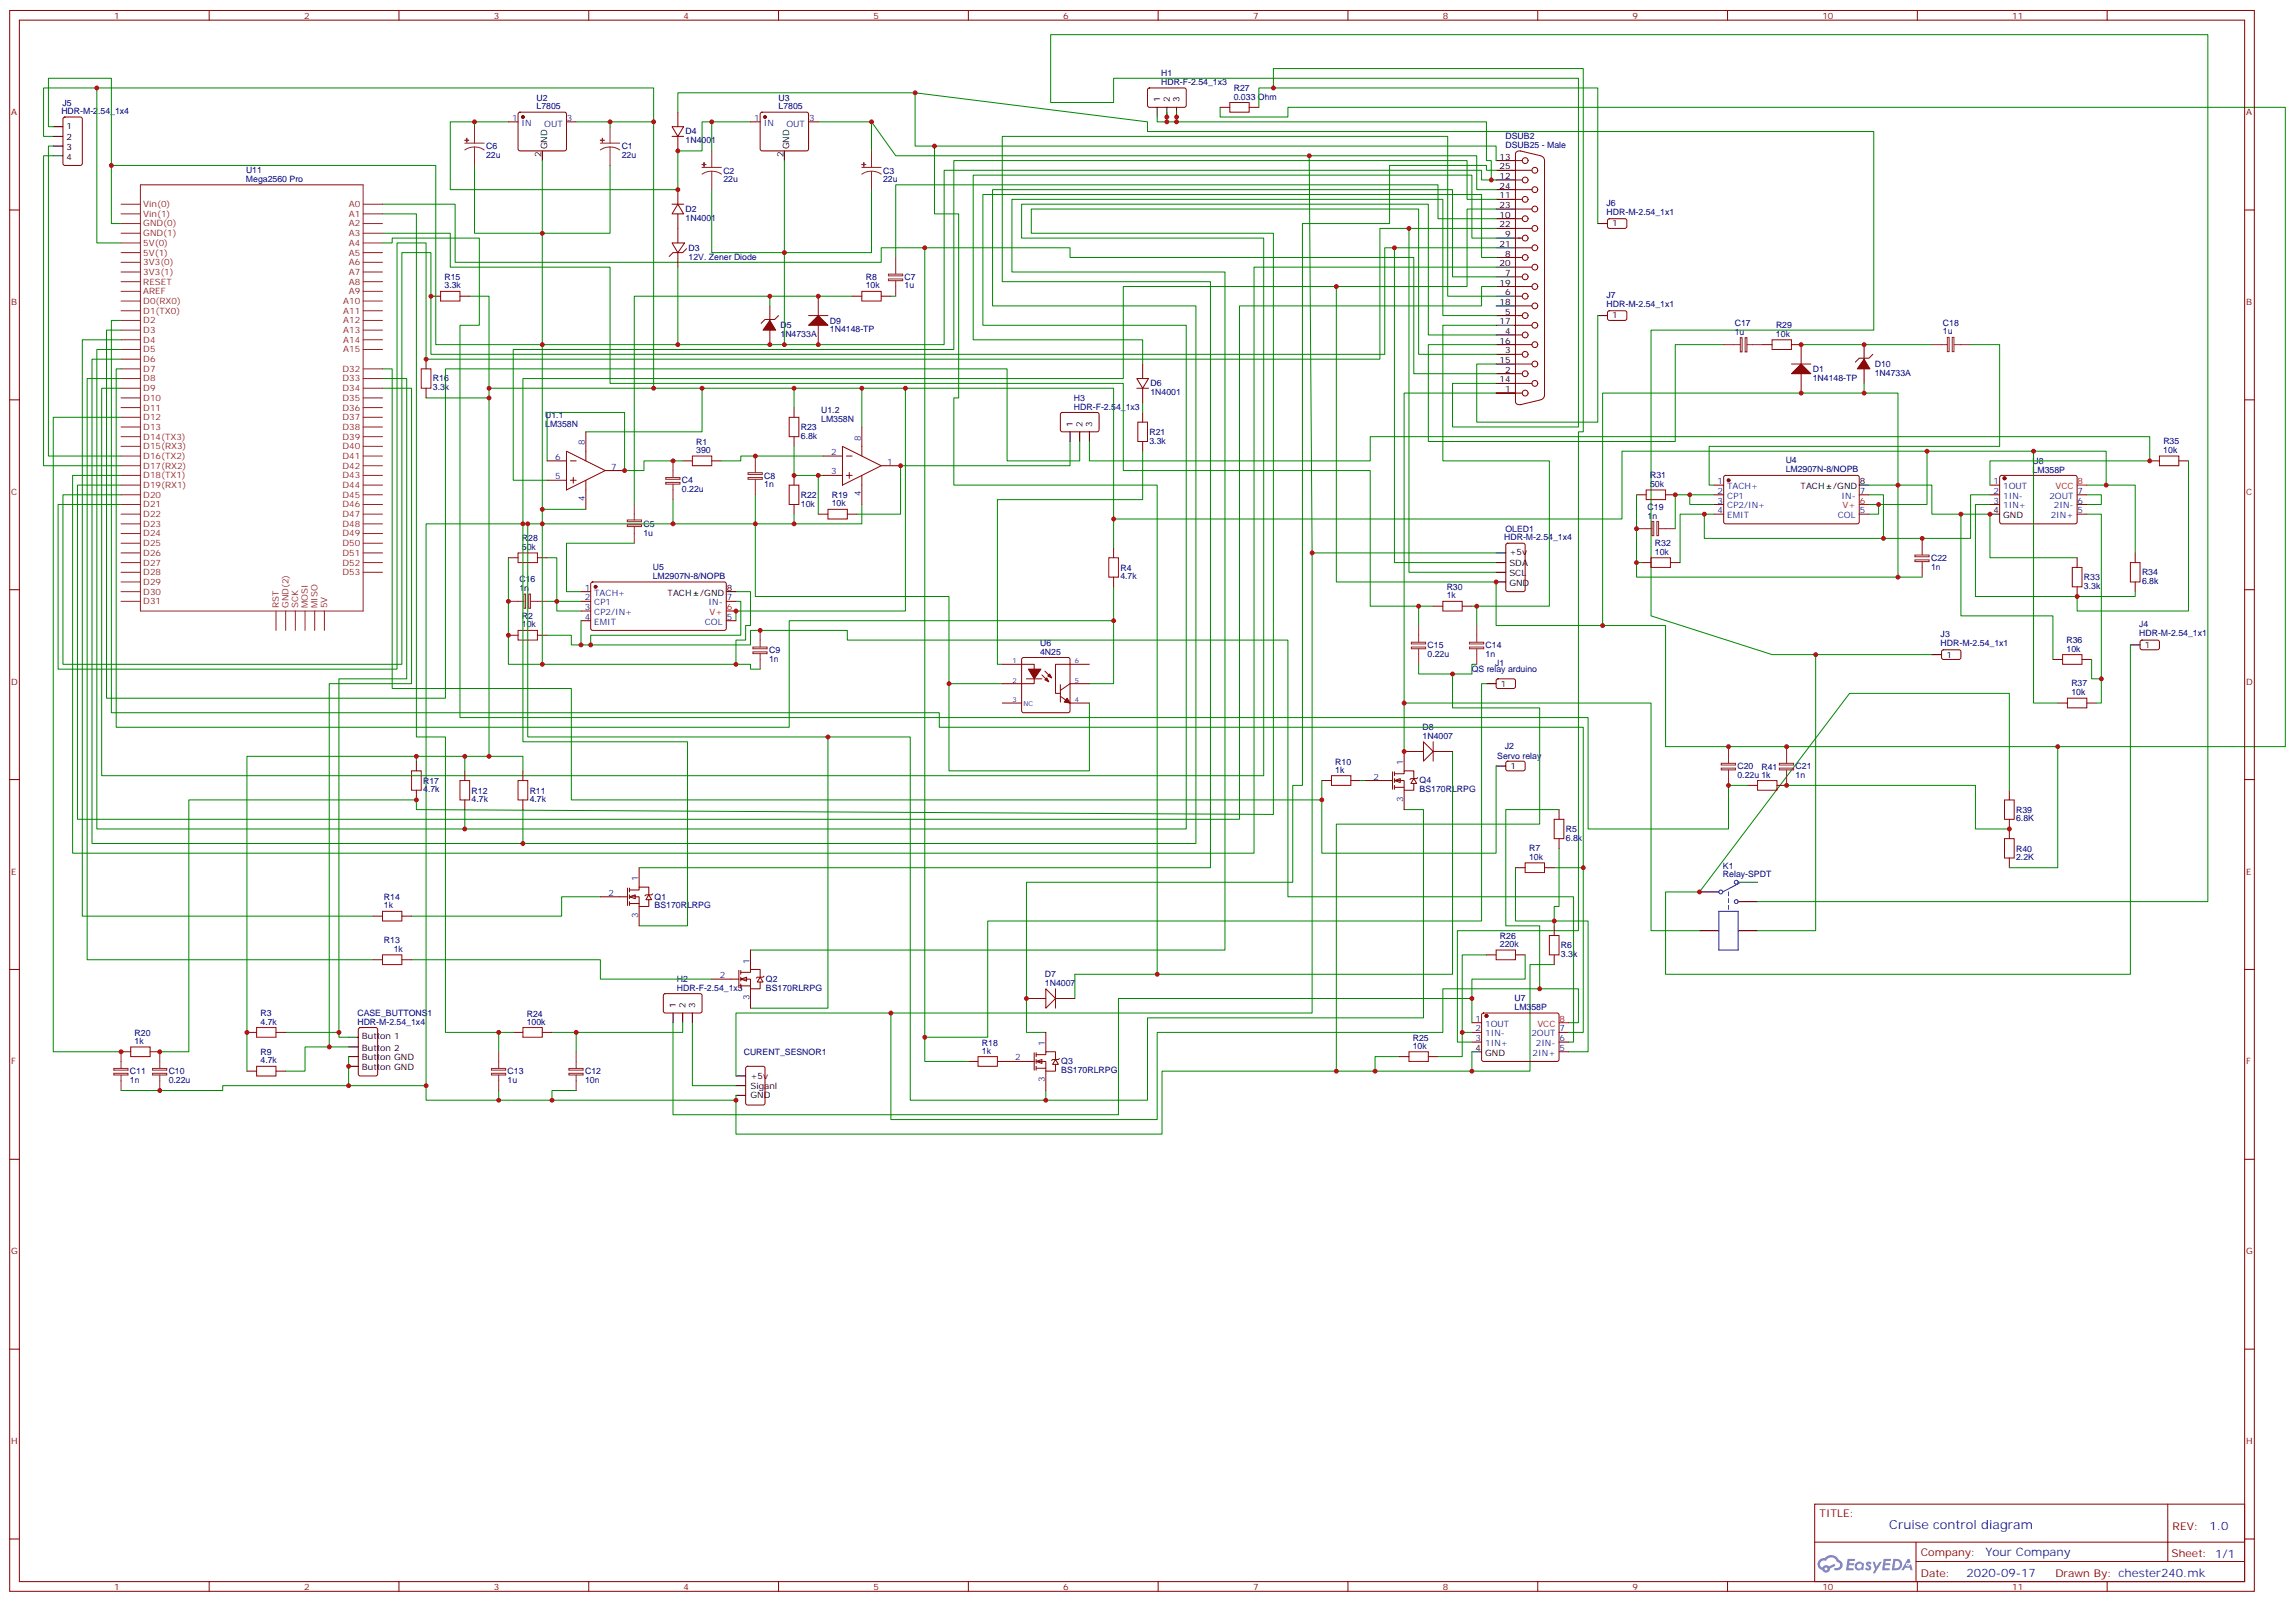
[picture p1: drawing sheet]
<svg xmlns="http://www.w3.org/2000/svg" width="836mm" height="583mm" viewBox="0 0 836 583" stroke-linecap="round" stroke-linejoin="round" font-family="sans-serif">
<defs><g id="words">
<text font-size="4.6" fill="#00f" x="688.3" y="557">Cruise control diagram</text>
<g font-size="4.2" fill="#00f">
<text x="804.9" y="557.1">1.0</text>
<text x="723.3" y="566.6">Your Company</text>
<text x="716.4" y="574.4">2020-09-17</text>
</g>
<g font-size="3.9" fill="#800">
<text x="662.9" y="552.4">TITLE:</text>
<text x="791.5" y="557.1">REV:</text>
<text x="699.8" y="566.6">Company:</text>
<text x="791.1" y="567.2">Sheet: 1/1</text>
<text x="699.8" y="574.3">Date:</text>
<text x="748.8" y="574.3">Draw</text>
<text x="759" y="574.3">n By: chester240.mk</text>
</g>
<g font-size="3.2" fill="#800">
<text x="41.6" y="6.8">1</text>
<text x="110.8" y="6.8">2</text>
<text x="179.9" y="6.8">3</text>
<text x="249.1" y="6.8">4</text>
<text x="318.2" y="6.8">5</text>
<text x="387.3" y="6.8">6</text>
<text x="456.5" y="6.8">7</text>
<text x="525.6" y="6.8">8</text>
<text x="594.8" y="6.8">9</text>
<text x="663.9" y="6.8">10</text>
<text x="733.1" y="6.8">11</text>
<text x="4.1" y="41.9">A</text>
<text x="818.3" y="41.9">A</text>
<text x="4.1" y="111.1">B</text>
<text x="818.3" y="111.1">B</text>
<text x="4.1" y="180.2">C</text>
<text x="818.3" y="180.2">C</text>
<text x="4.1" y="249.3">D</text>
<text x="818.3" y="249.3">D</text>
<text x="4.1" y="318.5">E</text>
<text x="818.3" y="318.5">E</text>
<text x="4.1" y="387.6">F</text>
<text x="818.3" y="387.6">F</text>
<text x="4.1" y="456.8">G</text>
<text x="818.3" y="456.8">G</text>
<text x="4.1" y="525.9">H</text>
<text x="818.3" y="525.9">H</text>
<text x="41.6" y="579">1</text>
<text x="110.8" y="579">2</text>
<text x="179.9" y="579">3</text>
<text x="249.1" y="579">4</text>
<text x="318.2" y="579">5</text>
<text x="387.3" y="579">6</text>
<text x="456.5" y="579">7</text>
<text x="525.6" y="579">8</text>
<text x="594.8" y="579">9</text>
<text x="663.9" y="579">10</text>
<text x="733.1" y="579">11</text>
</g>
<g font-size="3.2" fill="#000080">
<text x="423" y="27.7">H1</text>
<text x="423" y="31">HDR-F-2.54_1x3</text>
<text x="449.5" y="33">R27</text>
<text x="22.3" y="41.6">HDR-M-2.54_1x4</text>
<text x="22.8" y="38.6">J5</text>
<text x="195.4" y="39.8">L7805</text>
<text x="195.5" y="36.6">U2</text>
<text x="283.6" y="39.8">L7805</text>
<text x="283.6" y="36.6">U3</text>
<text x="449.4" y="36.3">0.033 Ohm</text>
<text x="249.8" y="52.1">1N4001</text>
<text x="249.8" y="49">D4</text>
<text x="548.5" y="53.9">DSUB25 - Male</text>
<text x="548.5" y="50.7">DSUB2</text>
<text x="177.1" y="57.5">22u</text>
<text x="177.1" y="54.4">C6</text>
<text x="226.5" y="57.5">22u</text>
<text x="226.5" y="54.4">C1</text>
<text x="89.6" y="63.1">U11</text>
<text x="263.5" y="63.2">C2</text>
<text x="321.7" y="63.2">C3</text>
<text x="89.6" y="66.3">Mega2560 Pro</text>
<text x="263.5" y="66.3">22u</text>
<text x="321.7" y="66.3">22u</text>
<text x="249.8" y="77.3">D2</text>
<text x="585.3" y="74.9">J6</text>
<text x="249.8" y="80.4">1N4001</text>
<text x="585.3" y="78.1">HDR-M-2.54_1x1</text>
<text x="250.8" y="94.5">12V. Zener Diode</text>
<text x="250.8" y="91.5">D3</text>
<text x="161.9" y="101.9">R15</text>
<text x="315.4" y="101.9">R8</text>
<text x="329.6" y="101.9">C7</text>
<text x="161.9" y="105.1">3.3k</text>
<text x="315.4" y="105.1">10k</text>
<text x="329.6" y="105.1">1u</text>
<text x="585.3" y="111.7">HDR-M-2.54_1x1</text>
<text x="585.3" y="108.4">J7</text>
<text x="284.3" y="119.6">D5</text>
<text x="302.3" y="117.8">D9</text>
<text x="632" y="118.7">C17</text>
<text x="647" y="119.5">R29</text>
<text x="707.8" y="118.6">C18</text>
<text x="284.3" y="122.8">1N4733A</text>
<text x="302.3" y="121.1">1N4148-TP</text>
<text x="632" y="121.9">1u</text>
<text x="647" y="122.7">10k</text>
<text x="707.8" y="121.8">1u</text>
<text x="660.4" y="135.5">D1</text>
<text x="683" y="136.9">1N4733A</text>
<text x="683" y="133.7">D10</text>
<text x="157.7" y="142.1">3.3k</text>
<text x="157.7" y="138.9">R16</text>
<text x="419.1" y="143.9">1N4001</text>
<text x="419.1" y="140.7">D6</text>
<text x="660.4" y="138.7">1N4148-TP</text>
<text x="391.2" y="149.2">HDR-F-2.54_1x3</text>
<text x="391.2" y="145.9">H3</text>
<text x="198.6" y="155.5">LM358N</text>
<text x="198.6" y="152.3">U1.1</text>
<text x="299.2" y="153.7">LM358N</text>
<text x="299.2" y="150.6">U1.2</text>
<text x="291.7" y="159.9">6.8k</text>
<text x="291.7" y="156.6">R23</text>
<text x="418.7" y="161.6">3.3k</text>
<text x="418.7" y="158.4">R21</text>
<text x="788.1" y="161.8">R35</text>
<text x="253.6" y="165">390</text>
<text x="253.6" y="162.1">R1</text>
<text x="788.1" y="165">10k</text>
<text x="650.5" y="172">LM2907N-8/NOPB</text>
<text x="650.5" y="168.8">U4</text>
<text x="740.5" y="172.1">LM358P</text>
<text x="740.5" y="168.9">U8</text>
<text x="248.4" y="179.3">0.22u</text>
<text x="248.4" y="176">C4</text>
<text x="278.4" y="177.5">1n</text>
<text x="278.4" y="174.3">C8</text>
<text x="601.1" y="177.4">50k</text>
<text x="601.1" y="174.2">R31</text>
<text x="291.7" y="184.6">10k</text>
<text x="291.7" y="181.3">R22</text>
<text x="303" y="184.4">10k</text>
<text x="303" y="181.5">R19</text>
<text x="600.2" y="185.6">C19</text>
<text x="234.4" y="191.9">C5</text>
<text x="600.2" y="188.8">1n</text>
<text x="190.2" y="197.1">R28</text>
<text x="234.4" y="195.1">1u</text>
<text x="548" y="196.8">HDR-M-2.54_1x4</text>
<text x="548.5" y="193.8">OLED1</text>
<text x="190.2" y="200.3">50k</text>
<text x="602.9" y="202.1">10k</text>
<text x="602.9" y="198.9">R32</text>
<text x="237.8" y="207.6">U5</text>
<text x="408.2" y="207.9">R4</text>
<text x="703.5" y="207.5">1n</text>
<text x="703.5" y="204.3">C22</text>
<text x="780.3" y="209.6">R34</text>
<text x="189.2" y="215.3">1n</text>
<text x="189.2" y="212.1">C16</text>
<text x="237.8" y="210.8">LM2907N-8/NOPB</text>
<text x="408.2" y="210.9">4.7k</text>
<text x="527" y="215">R30</text>
<text x="759.2" y="214.5">3.3k</text>
<text x="759.2" y="211.3">R33</text>
<text x="780.3" y="212.8">6.8k</text>
<text x="527" y="217.9">1k</text>
<text x="190.2" y="225.4">R2</text>
<text x="190.2" y="228.5">10k</text>
<text x="707" y="231.9">J3</text>
<text x="779.3" y="231.6">HDR-M-2.54_1x1</text>
<text x="779.3" y="228.4">J4</text>
<text x="280.2" y="237.8">C9</text>
<text x="378.9" y="238.4">4N25</text>
<text x="378.9" y="235.3">U6</text>
<text x="520.1" y="239.2">0.22u</text>
<text x="520.1" y="236">C15</text>
<text x="541.2" y="239.2">1n</text>
<text x="541.2" y="236">C14</text>
<text x="707" y="235.1">HDR-M-2.54_1x1</text>
<text x="752.8" y="237.3">10k</text>
<text x="752.8" y="234.1">R36</text>
<text x="280.2" y="241">1n</text>
<text x="536.2" y="244.8">QS relay arduino</text>
<text x="544.7" y="242.6">J1</text>
<text x="754.6" y="250">R37</text>
<text x="754.6" y="253.2">10k</text>
<text x="518.2" y="269.1">1N4007</text>
<text x="518.2" y="265.9">D8</text>
<text x="548.2" y="272.6">J2</text>
<text x="486.5" y="281.4">1k</text>
<text x="486.5" y="278.5">R10</text>
<text x="545.5" y="276.6">Servo relay</text>
<text x="633" y="280.1">C20</text>
<text x="641.7" y="280.3">R41</text>
<text x="654.1" y="280.1">C21</text>
<text x="154.2" y="285.5">R17</text>
<text x="517.2" y="285.3">Q4</text>
<text x="633" y="283.3">0.22u 1k</text>
<text x="654.1" y="283.3">1n</text>
<text x="154.2" y="288.6">4.7k</text>
<text x="171.8" y="292.1">4.7k</text>
<text x="171.8" y="289">R12</text>
<text x="193" y="292.1">4.7k</text>
<text x="193" y="289">R11</text>
<text x="517.2" y="288.5">BS170RLRPG</text>
<text x="734.5" y="299.1">6.8K</text>
<text x="734.5" y="296.1">R39</text>
<text x="570.4" y="303">R5</text>
<text x="557.1" y="310">R7</text>
<text x="570.4" y="306.3">6.8k</text>
<text x="734.5" y="310.2">R40</text>
<text x="557" y="313.2">10k</text>
<text x="627.7" y="316.4">K1</text>
<text x="734.5" y="313.2">2.2K</text>
<text x="627.7" y="319.5">Relay-SPDT</text>
<text x="139.9" y="327.7">R14</text>
<text x="238.5" y="327.7">Q1</text>
<text x="139.9" y="330.8">1k</text>
<text x="238.5" y="330.8">BS170RLRPG</text>
<text x="139.9" y="343.5">R13</text>
<text x="143.5" y="346.7">1k</text>
<text x="546.4" y="344.9">220k</text>
<text x="546.4" y="342">R26</text>
<text x="568.7" y="345.4">R6</text>
<text x="568.7" y="348.6">3.3k</text>
<text x="246.6" y="357.7">H2</text>
<text x="279" y="357.6">Q2</text>
<text x="380.7" y="359.1">1N4007</text>
<text x="380.7" y="355.8">D7</text>
<text x="246.6" y="360.8">HDR-F-2.54_1x3</text>
<text x="279" y="360.8">BS170RLRPG</text>
<text x="551.8" y="364.7">U7</text>
<text x="94.9" y="370">R3</text>
<text x="130.2" y="370">CASE_BUTTONS1</text>
<text x="191.9" y="370.2">R24</text>
<text x="551.8" y="367.9">LM358P</text>
<text x="49" y="377.3">R20</text>
<text x="94.9" y="373.2">4.7k</text>
<text x="130.2" y="373.2">HDR-M-2.54_1x4</text>
<text x="191.9" y="373.2">100k</text>
<text x="49" y="380.2">1k</text>
<text x="357.7" y="383.8">1k</text>
<text x="357.7" y="380.8">R18</text>
<text x="514.7" y="382">10k</text>
<text x="514.7" y="379">R25</text>
<text x="94.9" y="387.3">4.7k</text>
<text x="94.9" y="384.1">R9</text>
<text x="270.9" y="384.1">CURENT_SESNOR1</text>
<text x="386.6" y="387.6">Q3</text>
<text x="47.3" y="394.5">1n</text>
<text x="47.3" y="391.2">C11</text>
<text x="61.5" y="394.5">0.22u</text>
<text x="61.5" y="391.2">C10</text>
<text x="184.9" y="394.5">1u</text>
<text x="184.9" y="391.2">C13</text>
<text x="213.1" y="394.5">10n</text>
<text x="213.2" y="391.2">C12</text>
<text x="386.6" y="390.8">BS170RLRPG</text>
</g>
<g font-size="3.2">
<text x="422.6" y="37.3" transform="rotate(-90 422.6 37.3)">1</text>
<text x="426.2" y="37.3" transform="rotate(-90 426.2 37.3)">2</text>
<text x="429.7" y="37.3" transform="rotate(-90 429.7 37.3)">3</text>
<text x="24.2" y="46.8">1</text>
<text x="24.2" y="51.1">2</text>
<text x="24.2" y="54.6">3</text>
<text x="24.2" y="58.1">4</text>
<text x="197.2" y="57.2" transform="rotate(-90 197.2 57.2)">2</text>
<text x="199.3" y="54.4" transform="rotate(-90 199.3 54.4)">GND</text>
<text x="285.4" y="57.2" transform="rotate(-90 285.4 57.2)">2</text>
<text x="287.5" y="54.4" transform="rotate(-90 287.5 54.4)">GND</text>
<text x="546.3" y="58.1">13</text>
<text x="546.3" y="65.2">12</text>
<text x="546.3" y="61.7">25</text>
<text x="546.3" y="68.7">24</text>
<text x="546.3" y="72.2">11</text>
<text x="546.3" y="75.8">23</text>
<text x="546.3" y="79.3">10</text>
<text x="546.3" y="82.8">22</text>
<text x="587.4" y="82.5">1</text>
<text x="546.3" y="89.9">21</text>
<text x="548.3" y="86.4">9</text>
<text x="548.3" y="93.4">8</text>
<text x="546.3" y="96.9">20</text>
<text x="548.3" y="100.5">7</text>
<text x="546.3" y="104">19</text>
<text x="548.3" y="107.5">6</text>
<text x="546.3" y="111.1">18</text>
<text x="546.3" y="118.1">17</text>
<text x="548.3" y="114.6">5</text>
<text x="587.4" y="116">1</text>
<text x="546.3" y="125.2">16</text>
<text x="548.3" y="121.6">4</text>
<text x="548.3" y="128.7">3</text>
<text x="546.3" y="132.2">15</text>
<text x="548.3" y="135.7">2</text>
<text x="546.3" y="139.3">14</text>
<text x="548.3" y="142.8">1</text>
<text x="390.9" y="155.5" transform="rotate(-90 390.9 155.5)">1</text>
<text x="394.4" y="155.5" transform="rotate(-90 394.4 155.5)">2</text>
<text x="397.9" y="155.5" transform="rotate(-90 397.9 155.5)">3</text>
<text x="656" y="178.1">TACH</text>
<text x="667.9" y="178.1">/GND</text>
<text x="677.5" y="176.3">8</text>
<text x="726.3" y="186.9">4</text>
<text x="729.8" y="188.7">GND</text>
<text x="549.9" y="202.1">+5v</text>
<text x="549.9" y="206.3">SDA</text>
<text x="549.9" y="209.8">SCL</text>
<text x="264.8" y="215.1">8</text>
<text x="549.9" y="213.4">GND</text>
<text x="243.2" y="216.9">TACH</text>
<text x="255.1" y="216.9">/GND</text>
<text x="709.1" y="239.5">1</text>
<text x="781.4" y="235.9">1</text>
<text x="546.8" y="250">1</text>
<text x="550.3" y="280">1</text>
<text x="246.2" y="367.2" transform="rotate(-90 246.2 367.2)">1</text>
<text x="249.8" y="367.2" transform="rotate(-90 249.8 367.2)">2</text>
<text x="253.3" y="367.2" transform="rotate(-90 253.3 367.2)">3</text>
<text x="131.8" y="378.5">Button 1</text>
<text x="131.8" y="382.7">Button 2</text>
<text x="537.6" y="382.7">4</text>
<text x="131.8" y="386.2">Button GND</text>
<text x="131.8" y="389.7">Button GND</text>
<text x="541.1" y="384.5">GND</text>
<text x="273.4" y="392.9">+5v</text>
<text x="273.4" y="400">GND</text>
<text x="273.4" y="396.5">Siganl</text>
</g>
<g font-size="3.2" fill="#00f">
<text x="186.5" y="44">1</text>
<text x="190" y="45.8">IN</text>
<text x="198.3" y="46.1">OUT</text>
<text x="206.6" y="44">3</text>
<text x="274.7" y="44">1</text>
<text x="278.2" y="45.8">IN</text>
<text x="286.5" y="46.1">OUT</text>
<text x="294.7" y="44">3</text>
<text x="313.6" y="160.4" transform="rotate(-90 313.6 160.4)">8</text>
<text x="202.2" y="167.5">6</text>
<text x="213.1" y="162.2" transform="rotate(-90 213.1 162.2)">8</text>
<text x="302.8" y="165.7">2</text>
<text x="222.6" y="171">7</text>
<text x="302.8" y="172.8">3</text>
<text x="323.1" y="169.3">1</text>
<text x="202.2" y="174.6">5</text>
<text x="625.8" y="176.3">1</text>
<text x="625.8" y="179.8">2</text>
<text x="629.2" y="178.1">TACH+</text>
<text x="677.5" y="179.8">7</text>
<text x="726.3" y="176.3">1</text>
<text x="726.3" y="179.8">2</text>
<text x="729.8" y="178.1">1OUT</text>
<text x="756.9" y="179.8">7</text>
<text x="213.1" y="182.6" transform="rotate(-90 213.1 182.6)">4</text>
<text x="313.6" y="180.8" transform="rotate(-90 313.6 180.8)">4</text>
<text x="625.8" y="183.4">3</text>
<text x="629.2" y="181.6">CP1</text>
<text x="629.2" y="185.1">CP2/IN+</text>
<text x="670.9" y="181.6">IN-</text>
<text x="726.3" y="183.4">3</text>
<text x="729.8" y="181.6">1IN-</text>
<text x="729.8" y="185.1">1IN+</text>
<text x="746.6" y="181.6">2OUT</text>
<text x="748.2" y="185.1">2IN-</text>
<text x="756.9" y="183.4">6</text>
<text x="625.8" y="186.9">4</text>
<text x="629.2" y="188.7">EMIT</text>
<text x="669.5" y="188.7">COL</text>
<text x="677.5" y="186.9">5</text>
<text x="747.1" y="188.7">2IN+</text>
<text x="756.9" y="186.9">5</text>
<text x="213" y="215.1">1</text>
<text x="213" y="218.7">2</text>
<text x="216.5" y="216.9">TACH+</text>
<text x="216.5" y="220.4">CP1</text>
<text x="258.1" y="220.4">IN-</text>
<text x="264.8" y="218.7">7</text>
<text x="213" y="222.2">3</text>
<text x="213" y="225.7">4</text>
<text x="216.5" y="223.9">CP2/IN+</text>
<text x="216.5" y="227.5">EMIT</text>
<text x="256.8" y="227.5">COL</text>
<text x="264.8" y="225.7">5</text>
<text x="511.2" y="278.6" transform="rotate(-90 511.2 278.6)">1</text>
<text x="500.3" y="283.9">2</text>
<text x="511.2" y="291.9" transform="rotate(-90 511.2 291.9)">3</text>
<text x="232.5" y="321" transform="rotate(-90 232.5 321)">1</text>
<text x="221.6" y="326.2">2</text>
<text x="232.5" y="334.3" transform="rotate(-90 232.5 334.3)">3</text>
<text x="273" y="350.9" transform="rotate(-90 273 350.9)">1</text>
<text x="262.2" y="356.2">2</text>
<text x="273" y="364.2" transform="rotate(-90 273 364.2)">3</text>
<text x="537.6" y="372.1">1</text>
<text x="537.6" y="375.6">2</text>
<text x="541.1" y="373.9">1OUT</text>
<text x="541.1" y="377.4">1IN-</text>
<text x="557.9" y="377.4">2OUT</text>
<text x="568.1" y="375.6">7</text>
<text x="380.6" y="380.9" transform="rotate(-90 380.6 380.9)">1</text>
<text x="537.6" y="379.2">3</text>
<text x="541.1" y="380.9">1IN+</text>
<text x="559.5" y="380.9">2IN-</text>
<text x="568.1" y="382.7">5</text>
<text x="568.1" y="379.2">6</text>
<text x="369.8" y="386.2">2</text>
<text x="558.3" y="384.5">2IN+</text>
<text x="380.6" y="394.2" transform="rotate(-90 380.6 394.2)">3</text>
</g>
<g font-size="3.2" fill="#8d2323">
<text x="52.2" y="75.4">Vin(0)</text>
<text x="127" y="75.4">A0</text>
<text x="52.2" y="82.5">GND(0)</text>
<text x="52.2" y="79">Vin(1)</text>
<text x="127" y="79">A1</text>
<text x="127" y="82.5">A2</text>
<text x="52.2" y="86">GND(1)</text>
<text x="52.2" y="89.5">5V(0)</text>
<text x="127" y="89.5">A4</text>
<text x="127" y="86">A3</text>
<text x="52.2" y="93.1">5V(1)</text>
<text x="127" y="93.1">A5</text>
<text x="52.2" y="96.6">3V3(0)</text>
<text x="52.2" y="100.1">3V3(1)</text>
<text x="127" y="100.1">A7</text>
<text x="127" y="96.6">A6</text>
<text x="52.2" y="103.6">RESET</text>
<text x="52.2" y="107.2">AREF</text>
<text x="127" y="103.6">A8</text>
<text x="127" y="107.2">A9</text>
<text x="52.2" y="110.7">D0(RX0)</text>
<text x="125" y="110.7">A10</text>
<text x="52.2" y="114.2">D1(TX0)</text>
<text x="52.2" y="117.8">D2</text>
<text x="125" y="114.2">A11</text>
<text x="125" y="117.8">A12</text>
<text x="52.2" y="124.8">D4</text>
<text x="52.2" y="121.3">D3</text>
<text x="125" y="124.8">A14</text>
<text x="125" y="121.3">A13</text>
<text x="52.2" y="131.9">D6</text>
<text x="52.2" y="128.3">D5</text>
<text x="125" y="128.3">A15</text>
<text x="52.2" y="135.4">D7</text>
<text x="124.8" y="135.4">D32</text>
<text x="52.2" y="142.5">D9</text>
<text x="52.2" y="138.9">D8</text>
<text x="124.8" y="142.5">D34</text>
<text x="124.8" y="138.9">D33</text>
<text x="52.2" y="146">D10</text>
<text x="52.2" y="149.5">D11</text>
<text x="124.8" y="149.5">D36</text>
<text x="124.8" y="146">D35</text>
<text x="52.2" y="153">D12</text>
<text x="124.8" y="153">D37</text>
<text x="52.2" y="156.6">D13</text>
<text x="52.2" y="160.1">D14(TX3)</text>
<text x="124.8" y="160.1">D39</text>
<text x="124.8" y="156.6">D38</text>
<text x="52.2" y="167.1">D16(TX2)</text>
<text x="52.2" y="163.6">D15(RX3)</text>
<text x="124.8" y="163.6">D40</text>
<text x="124.8" y="167.1">D41</text>
<text x="52.2" y="170.7">D17(RX2)</text>
<text x="124.8" y="170.7">D42</text>
<text x="52.2" y="174.2">D18(TX1)</text>
<text x="52.2" y="177.7">D19(RX1)</text>
<text x="124.8" y="174.2">D43</text>
<text x="124.8" y="177.7">D44</text>
<text x="52.2" y="184.8">D21</text>
<text x="52.2" y="181.3">D20</text>
<text x="124.8" y="184.8">D46</text>
<text x="124.8" y="181.3">D45</text>
<text x="52.2" y="188.3">D22</text>
<text x="52.2" y="191.8">D23</text>
<text x="124.8" y="191.8">D48</text>
<text x="124.8" y="188.3">D47</text>
<text x="52.2" y="195.4">D24</text>
<text x="124.8" y="195.4">D49</text>
<text x="52.2" y="202.4">D26</text>
<text x="52.2" y="198.9">D25</text>
<text x="124.8" y="202.4">D51</text>
<text x="124.8" y="198.9">D50</text>
<text x="52.2" y="206">D27</text>
<text x="52.2" y="209.5">D28</text>
<text x="124.8" y="206">D52</text>
<text x="124.8" y="209.5">D53</text>
<text x="52.2" y="213">D29</text>
<text x="52.2" y="216.5">D30</text>
<text x="52.2" y="220.1">D31</text>
<text x="101.6" y="221.5" transform="rotate(-90 101.6 221.5)">RST</text>
<text x="105.1" y="221.5" transform="rotate(-90 105.1 221.5)">GND(2)</text>
<text x="108.7" y="221.5" transform="rotate(-90 108.7 221.5)">SCK</text>
<text x="112.2" y="221.5" transform="rotate(-90 112.2 221.5)">MOSI</text>
<text x="115.7" y="221.5" transform="rotate(-90 115.7 221.5)">MISO</text>
<text x="119.2" y="221.5" transform="rotate(-90 119.2 221.5)">5V</text>
</g>
<g font-size="3.2" fill="#f00">
<text x="748.8" y="178.1">VCC</text>
<text x="756.9" y="176.3">8</text>
<text x="671.3" y="185.1">V+</text>
<text x="677.5" y="183.4">6</text>
<text x="258.5" y="223.9">V+</text>
<text x="264.8" y="222.2">6</text>
<text x="560.1" y="373.9">VCC</text>
<text x="568.1" y="372.1">8</text>
</g>
<g font-size="2.5" fill="#00f">
<text x="368.9" y="241.6">1</text>
<text x="391.6" y="241.6">6</text>
<text x="368.9" y="248.6">2</text>
<text x="391.6" y="248.6">5</text>
<text x="368.9" y="255.7">3</text>
<text x="372.9" y="257.1">NC</text>
<text x="391.6" y="255.7">4</text>
</g>
</g></defs>
<g fill="none" stroke="#008700" stroke-width=".36">
<path d="M35.3 32h-19.4v17.7h3.5M333.4 33.8l84.6 10.6v3.5h264.6v72.3h-81.1v104.1l44.1 14.1h15.9v100.5h-21.2M444.5 39.1v3.5h24.7v-3.5h363.4v232.8h-225.8v-44.1h-61.8v-15.9h-58.2v-107.5M458.6 39.1v-7.1h123.5v49.4M463.9 32v-7h112.9v132.3h-1.8v181.6h-44.1v40.6h5.3M19.4 46.1h-1.8v-17.6h23v31.8M19.4 53.2h-1.8v112.9h26.5M19.4 56.7h-3.5v112.9h28.2M421.6 42.6v1.8h3.5M425.1 40.9v3.5h116.4v14.1h1.8v7M428.6 40.9v3.5M139.3 77.9h12.4v190.5h10.6v107.6h24.7"/>
<path d="M545 62h-3.5v-1.7h-35.3v21.1h-31.7v204.6h-3.5v35.3h-97.1v54.7h7.1M139.3 84.9h24.7v12.4h58.2v42.3h187v31.8h90v49.4h17.6M508 90.2v114.7h37M513.3 83.2v125.2h31.7M280.5 107.9v3.5M545 118.5h-19.4v49.4h38.8v52.9h-26.4M139.3 137.9h8.9v109.3h-24.7v130.6h3.5M139.3 134.3h3.6v116.5h65.2v40.5h273.4v-7M545 139.6h-15.8v15.9h45.8v-127h-169.3v8.8h-22.9v-24.7h421.5v315.8h-164M44.1 152h-24.7v231h24.7M139.3 141.4h10.6v107.6h-30v132.3h7.1M329.8 141.4v81.1h-61.7v3.6"/>
<path d="M545 143.2h-33.5v130.5M190.5 190.8h-35.3v204.6h-28.2v-10.6M231.1 197.8h-24.7v17.7h5.3M185.2 203.1v38.8h12.4M199.3 219h3.5v3.5h8.9M199.3 203.1h3.5v15.9h8.9M268.1 219h1.8v12.4h-54.7v3.5M268.1 215.5h5.3v12.3h-1.8v5.3h-3.5v8.8M545 201.4h-67v167.5h-209.9v23M199.3 231.4h8.8v3.5h3.6M211.7 226.1v8.8h61.7v-5.3h35.3v3.5h160.5v93.5h104.1v52.9h-1.8M463.9 226.1v70.5l-312.2-1.7v-3.6h-82.9v91.7h-10.6"/>
<path d="M522.1 220.8h-5.3v7M536.2 220.8h1.8v7M776.1 234.9v119.9h-169.3v-30h12.3M516.8 241.9v3.6h19.4v-3.6h1.8M529.2 245.5v12.3h31.7v42.3h-74.1v90M541.5 249h-1.7v86.4h-180v42.4h-22.9M151.7 275.4h-61.7v114.7M529.2 273.7v81.1h-107.6M545 279v31.7h-63.5v-19.4M495.7 284.3h1.7M511.5 294.9h7.1v75.8h-100.6v30h-37M568 294.9h-19.4v42.3h12.3v22.9"/>
<path d="M552.1 316v19.4h26.5v47.6h-7.1M566.2 316h10.6M568 309v21.1h-1.8v7.1M541.5 347.8h-8.8v28.2M555.6 347.8v8.8h-19.4v15.9M566.2 351.3h-8.8v38.8h-21.2M104.1 376h19.4M181.7 376v7M209.9 376v7M248.7 372.5v3.5h-47.6M252.2 372.5v22.9h15.9M324.6 368.9v38.8h97v-31.7h104v-15.9h49.4v12.4h-3.5"/>
<path d="M536.2 363.6h-128.7v42.4h-162.3v-33.5M536.2 376h-3.5v8.8h-8.8M119.9 381.3h-8.8v8.8h-7M127 395.4h-45.9v1.8h-37M155.2 395.4v5.3h112.9v-1.8M181.7 397.2v3.5M209.9 397.2h-8.8v3.5M509.8 384.8h-8.9v5.3M536.2 383v7.1h-112.9v22.9h-155.2v-12.3"/>
</g>
<g fill="none" stroke="#870000" stroke-width=".36">
<path d="M418.3 32.2l.4-.2 13 .1 .5 .6-.1 6-.7 .4-12.9-.1-.5-.6v-5.7zM444.5 39.1h3.5M455.1 39.1h3.5M23.2 42.8l.4-.2h5.7l.6 .4 .1 16.5-.5 .7-5.9 .1-.6-.5-.1-16.5zM552.1 58.5h2.5M552.1 56v90.3M553.9 55l7.4 1.7M554 55a1.31 1.31 0 0 0-1.9 1.1M561.4 56.8l1 .8 .3 .9v85.4l-.3 .8-1 .9M552.1 65.5h2.5M552.1 72.6h2.5M552.1 62h6"/>
<path d="M552.1 79.7h2.5M552.1 69.1h6M552.1 76.1h6M552.1 86.7h2.5M552.1 83.2h6M552.1 93.8h2.5M552.1 90.2h6M552.1 97.3h6M280.5 111.4v5.3M283.6 114.9l-1.4 1.4h-3.5l-1.4 1.5M294.6 114.9h7M298.1 107.9v7"/>
<path d="M298.1 118.5v7M552.1 100.8h2.5M552.1 107.9h2.5M552.1 104.4h6M552.1 114.9h2.5M552.1 111.4h6M552.1 118.5h6M280.5 120.2v5.3M552.1 122h2.5M552.1 129h2.5M552.1 125.5h6M552.1 136.1h2.5"/>
<path d="M552.1 132.6h6M552.1 139.6h6M289.3 148.4v3.6M289.3 159v3.6M416.3 150.2v3.5M545 143.2h9.6M552.1 146.2a1.41 1.41 0 0 0 1.9 1.1M561.3 145.6l-7.4 1.8M248.7 167.9h3.5M259.3 167.9h3.5M289.3 173.1v3.6M416.3 160.8v3.5"/>
<path d="M289.3 183.7v3.6M298.1 187.3h3.5M308.7 187.3h3.5M548.8 198l.5-.2h5.6l.7 .5v16.5l-.4 .6-5.9 .1-.7-.5v-16.5zM185.2 203.1h3.5M195.8 203.1h3.5M211.7 215.5h3.5M211.7 219h3.5M215.4 212.2l.5-.3 48.3 .1 .4 .7-.1 16.5-.6 .4-48.3-.1-.4-.6v-16.2zM264.6 219h3.5M185.2 231.4h3.5M195.8 231.4h3.5"/>
<path d="M211.7 222.5h3.5M211.7 226.1h3.5M264.6 226.1h3.5M522.1 220.8h3.5M532.7 220.8h3.5M545.3 247.4l.4-.2 6 .1 .4 .6-.1 2.4-.6 .5-5.9-.1-.5-.7v-2.1zM548.8 277.4l.5-.2 5.9 .1 .4 .6v2.4l-.7 .4h-5.9l-.4-.7v-2.1zM481.5 284.3h3.6M492.1 284.3h3.6M541.5 347.8h3.5M552.1 347.8h3.5M90 376h3.5"/>
<path d="M100.5 376h3.6M130.8 374.4l.4-.2h5.7l.6 .5 .1 16.5-.5 .6-5.9 .1-.6-.5-.1-16.5zM187 376h3.5M197.6 376h3.5M241.9 362.1l.5-.2h12.9l.5 .7-.1 5.9-.6 .4h-13l-.4-.7v-5.6zM536.2 372.5h3.6M536.2 376h3.6M536.2 379.5h3.6M540 369.1l.5-.2 27 .1 .5 .6-.1 16.5-.6 .5-27.1-.1-.4-.6v-16.3zM568 376h3.5M568 379.5h3.5M44.1 383h3.5"/>
<path d="M54.7 383h3.5M90 390.1h3.5M100.5 390.1h3.6M271.9 388.5l.4-.2h5.7l.6 .5 .1 12.9-.5 .7h-5.9l-.6-.4-.1-13zM509.8 384.8h3.5M520.3 384.8h3.6M568 383h3.5"/>
<circle cx="555.6" cy="58.5" r="1.06"/>
<circle cx="555.6" cy="65.5" r="1.06"/>
<circle cx="555.6" cy="79.7" r="1.06"/>
<circle cx="555.6" cy="72.6" r="1.06"/>
<circle cx="559.2" cy="69.1" r="1.06"/>
<circle cx="559.2" cy="76.1" r="1.06"/>
<circle cx="559.2" cy="62" r="1.06"/>
<circle cx="555.6" cy="86.7" r="1.06"/>
<circle cx="555.6" cy="93.8" r="1.06"/>
<circle cx="559.2" cy="83.2" r="1.06"/>
<circle cx="559.2" cy="90.2" r="1.06"/>
<circle cx="559.2" cy="97.3" r="1.06"/>
<circle cx="555.6" cy="107.9" r="1.06"/>
<circle cx="555.6" cy="114.9" r="1.06"/>
<circle cx="555.6" cy="100.8" r="1.06"/>
<circle cx="559.2" cy="118.5" r="1.06"/>
<circle cx="559.2" cy="104.4" r="1.06"/>
<circle cx="559.2" cy="111.4" r="1.06"/>
<circle cx="555.6" cy="136.1" r="1.06"/>
<circle cx="555.6" cy="122" r="1.06"/>
<circle cx="555.6" cy="129" r="1.06"/>
<circle cx="559.2" cy="132.6" r="1.06"/>
<circle cx="559.2" cy="125.5" r="1.06"/>
<circle cx="559.2" cy="139.6" r="1.06"/>
<circle cx="555.6" cy="143.2" r="1.06"/>
</g>
<g fill="none" stroke="#000" stroke-width=".36">
<path d="M421.6 39.1v3.5M425.1 39.1v3.5M428.6 39.1v3.5M19.4 46.1h3.5M19.4 49.7h3.5M19.4 53.2h3.5M19.4 56.7h3.5M545 58.5h7.1M545 65.5h7.1M545 72.6h7.1M545 79.7h7.1M545 62h7.1"/>
<path d="M545 69.1h7.1M545 76.1h7.1M545 86.7h7.1M545 93.8h7.1M545 83.2h7.1M545 90.2h7.1M545 97.3h7.1M545 100.8h7.1M545 107.9h7.1M545 114.9h7.1M545 104.4h7.1M545 111.4h7.1"/>
<path d="M545 118.5h7.1M545 122h7.1M545 129h7.1M545 136.1h7.1M545 125.5h7.1M545 132.6h7.1M545 139.6h7.1M545 143.2h7.1M264.6 215.5h3.5M545 201.4h3.6M545 204.9h3.6M545 208.4h3.6"/>
<path d="M545 211.9h3.6M541.5 249h3.5M545 279h3.6M127 377.8h3.5M245.2 368.9v3.6M248.7 368.9v3.6M252.2 368.9v3.6M127 381.3h3.5M127 384.8h3.5M127 388.3h3.5M268.1 398.9h3.5M268.1 391.9h3.5"/>
<path d="M268.1 395.4h3.5M536.2 383h3.6"/>
</g>
<g fill="none" stroke="#a10000" stroke-width=".36">
<path d="M448 37.3h7.1v3.6h-7.1zM287.5 152h3.5v7h-3.5zM414.5 153.7h3.5v7.1h-3.5zM252.2 166.1h7.1v3.5h-7.1zM287.5 176.7h3.5v7h-3.5zM301.6 185.5h7.1v3.5h-7.1zM188.7 201.4h7.1v3.5h-7.1zM525.6 219h7.1v3.5h-7.1zM188.7 229.6h7.1v3.5h-7.1zM485.1 282.5h7v3.5h-7zM545 346h7.1v3.5h-7.1zM93.5 374.2h7v3.6h-7z"/>
<path d="M190.5 374.2h7.1v3.6h-7.1zM47.6 381.3h7.1v3.5h-7.1zM93.5 388.3h7v3.6h-7zM513.3 383h7v3.6h-7z"/>
</g>
<g fill="none" stroke="#8c2424" stroke-width=".36">
<path d="M228.5 191.1h5.2v.7h-5.2zM228.5 189.4h5.2v.6h-5.2zM231.1 183.7v5.7M231.1 191.8v6M185.2 219h5.7M190.9 216.4h.6v5.1h-.6zM192.6 216.4h.7v5.1h-.7zM193.3 219h6M274.3 235.7h5.2v.6h-5.2zM274.3 237.4h5.2v.7h-5.2zM276.9 229.6v6M276.9 238.1v5.6"/>
<path d="M514.2 233.9h5.2v.6h-5.2zM514.2 235.7h5.2v.6h-5.2zM516.8 227.8v6M516.8 236.3v5.6M535.3 233.9h5.2v.6h-5.2zM535.3 235.7h5.2v.6h-5.2zM538 227.8v6M538 236.3v5.6M41.5 389.1h5.1v.6h-5.1zM41.5 390.9h5.1v.6h-5.1zM44.1 383v6M44.1 391.5v5.7"/>
<path d="M55.6 389.1h5.1v.6h-5.1zM55.6 390.9h5.1v.6h-5.1zM58.2 383v6M58.2 391.5v5.7M179 389.1h5.2v.6h-5.2zM179 390.9h5.2v.6h-5.2zM181.7 383v6M181.7 391.5v5.7M207.3 389.1h5.1v.6h-5.1zM207.3 390.9h5.1v.6h-5.1zM209.9 383v6M209.9 391.5v5.7"/>
</g>
<g fill="#870000" stroke="#870000" stroke-width=".36">
<path d="M294.6 118.5l3.5-3.6 3.5 3.6z"/>
<path d="M280.5 116.7l2.1 3.5h-4.6z"/>
<circle cx="217" cy="213.7" r=".53"/>
<circle cx="541.5" cy="370" r=".53"/>
</g>
<path d="M264.6 222.5h3.5M568 372.5h3.5" fill="none" stroke="#f00" stroke-width=".36"/>
<g fill="#fff" stroke="#870000" stroke-width=".36">
<path d="M515.1 283.6l1 1.7h-2.1z"/>
<path d="M508 284.3l2.1-.7v1.4z"/>
</g>
<path d="M511.5 273.7v7M497.4 284.3h9.9M507.3 281.1v6.3M508 281.8h3.5v-1.1h3.6v2.9M508 284.3h3.5v3.5h3.6v-2.5M508 286.7h3.5M508 281.1v1.4M508 283.6v1.4M508 286v1.4M511.5 287.8v7.1M516.5 283.2l-.4 .4h-2.1l-.4 .3" fill="none" stroke="#870000" stroke-width=".36"/>
<path d="M518.6 270.2l3.5 3.5-3.5 3.5z" fill="#fff" stroke="#870000" stroke-width=".36"/>
<path d="M511.5 273.7h7.1M522.1 270.2v7M522.1 273.7h7.1" fill="none" stroke="#870000" stroke-width=".36"/>
<path d="M391.6 354.8v8.8" fill="none" stroke="#008700" stroke-width=".36"/>
<path d="M381 360.1l3.5 3.5-3.5 3.6z" fill="#fff" stroke="#870000" stroke-width=".36"/>
<path d="M373.9 363.6h7.1M384.5 360.1v7.1M384.5 363.6h7.1" fill="none" stroke="#870000" stroke-width=".36"/>
<path d="M340.4 53.2v24.7h8.8v67h-1.7v31.8h74.1v178.1h-30M301.6 268.4h30v132.3h49.4v-3.5" fill="none" stroke="#008700" stroke-width=".36"/>
<g fill="#fff" stroke="#870000" stroke-width=".36">
<path d="M384.5 385.9l1.1 1.7h-2.1z"/>
<path d="M377.5 386.6l2.1-.7v1.4z"/>
</g>
<g fill="none" stroke="#870000" stroke-width=".36">
<path d="M157 107.9h3.5M167.6 107.9h3.5M155.2 130.8v3.5M155.2 141.4v3.5M151.7 277.2v3.5M151.7 287.8v3.5M381 376v7M352.8 386.6h3.5M363.4 386.6h13.4M376.8 383.4v6.3M377.5 384.1h3.5v-1.1h3.5v2.9M377.5 386.6h3.5v3.5h3.5v-2.5"/>
<path d="M377.5 389h3.5M377.5 383.4v1.4M377.5 385.9v1.4M377.5 388.3v1.4M381 390.1v7.1M385.9 385.5l-.3 .4h-2.1l-.4 .3"/>
</g>
<path d="M160.5 106.1h7.1v3.5h-7.1zM153.5 134.3h3.5v7.1h-3.5zM149.9 280.7h3.6v7.1h-3.6zM356.3 384.8h7.1v3.5h-7.1z" fill="none" stroke="#a10000" stroke-width=".36"/>
<g fill="none" stroke="#008700" stroke-width=".36">
<path d="M317.5 44.4l8.8 12.3h211.7v12.4h7M139.3 74.4h26.5v21.1h155.2v-5.3h68.8v3.6h125.3v42.3h29.9M545 76.1h-10.5v28.3h-125.3v33.5h-218.7v52.9M336.9 90.2v296.4h15.9M545 83.2h-42.3v47.6h-347.5v-42.3h-10.6v155.2h-123.4v-60h22.9M545 90.2h-40.5v38.8h-347.5v-37h-10.6v149.9h-123.5v-61.7h21.2M545 97.3h-88.2v213.4h-430.3v-137.6h17.6M171.1 107.9h7.1v33.5M545 104.4h-5.2v7h-88.2v187h-423.4v-121.7h15.9M545 114.9h-19.4v-42.3h-156.9v26.5h77.6v246.9h-172.9M545 107.9h-17.6v-58.2h-162.3v52.9h75.9v213.4h-208.2M545 129h-28.2v-52.9h-141.1v8.8h88.2v141.2"/>
<path d="M545 122h-24.7v-47.6h-148.1v12.3h88.2v195.8h-423.4v-141.1h7.1M155.2 144.9h23M192.3 190.8v77.6h109.3v98.8h-28.2M197.6 190.8h-7.1v79.4h60v67h-17.7M169.3 275.4h-17.6v1.8M218.7 326.6h-14.1v7.1h-54.7M149.9 349.5h68.8v7.1h40.6"/>
</g>
<g fill="#fff" stroke="#870000" stroke-width=".36">
<path d="M276.9 355.9l1.1 1.7h-2.1z"/>
<path d="M269.9 356.6l2.1-.7v1.4z"/>
</g>
<path d="M259.3 356.6h9.9M269.2 353.4v6.4M269.9 354.1h3.5v-1h3.5v2.8M269.9 356.6h3.5v3.5h3.5v-2.5M269.9 359.1h3.5M269.9 353.4v1.4M269.9 355.9v1.4M269.9 358.4v1.4M273.4 346v7.1M278.3 355.5l-.3 .4h-2.1l-.4 .3M273.4 360.1v7.1" fill="none" stroke="#870000" stroke-width=".36"/>
<g fill="#fff" stroke="#870000" stroke-width=".36">
<path d="M236.4 325.9l1 1.8h-2.1z"/>
<path d="M229.3 326.6l2.1-.7v1.4z"/>
</g>
<g fill="none" stroke="#870000" stroke-width=".36">
<path d="M3.5 3.8h817.8v575.7h-817.8zM7.1 7.3h810.6v568.7h-810.6zM76.2 3.8v3.5M145.3 3.8v3.5M214.5 3.8v3.5M283.6 3.8v3.5M352.8 3.8v3.5M421.9 3.8v3.5M491.1 3.8v3.5M560.2 3.8v3.5M629.4 3.8v3.5M698.5 3.8v3.5"/>
<path d="M767.6 3.8v3.5M185.2 44.4h3.5M189 41.1l.4-.2h16.3l.5 .2 .2 .5v12.7l-.3 .5-.4 .2h-16.3l-.5-.3-.2-.4v-12.7zM206.4 44.4h3.5M244.8 46.1h4.3l-2.2 3.6zM244.8 49.7h4.3M246.9 40.9v5.2M246.9 49.7v5.3M273.4 44.4h3.5M277.2 41.1l.4-.2h16.3l.5 .2 .2 .5v12.7l-.3 .5-.4 .2h-16.3l-.5-.3-.2-.4v-12.7zM294.6 44.4h3.5M3.5 76.5h3.6"/>
<path d="M244.8 74.4h4.3M246.9 74.4l2.2 3.5h-4.3zM246.9 69.1v5.3M246.9 77.9v10.6M817.7 76.5h3.6M244.8 88.5h4.6l-2.5 3.5zM246.9 92v5.3M250.1 90.6l-1.4 1.4h-3.5l-1.4 1.4M310.4 107.9h3.6M321 107.9h3.6M414.2 137.9h4.2l-2.1 3.5zM416.3 132.6v5.3"/>
<path d="M3.5 145.6h3.6M213.4 157.3v10.6M314 155.5v10.6M414.2 141.4h4.2M416.3 141.4v5.3M817.7 145.6h3.6M199.3 167.9h7.1M199.3 174.9h7.1M206.4 164.3l14.1 7.1-14.1 7zM207.8 167.9h2.1M207.8 174.9h2.1M208.8 173.8v2.2"/>
<path d="M213.4 174.9v10.6M220.5 171.4h7M299.9 166.1h7M299.9 173.1h7M306.9 162.6l14.1 7-14.1 7.1zM308.3 166.1h2.1M308.3 173.1h2.1M309.4 172.1v2.1M314 173.1v10.6M321 169.6h7.1M405.7 199.6v3.5M3.5 214.8h3.6"/>
<path d="M405.7 210.2v3.5M817.7 214.8h3.6M372.4 239.7l.5-.2h16.2l.5 .2 .2 .5v18.7l-.2 .5-.5 .2h-16.2l-.5-.3-.2-.4v-18.7zM365.1 241.9h11.7v7.1h-11.7M365.1 256h7.1M373.9 247.2h5.7M379.6 245.8l2.5 2.5M380.6 244.4l2.5 2.5M386.3 253.6l3.5 2.4h7.1M386.3 249.3v6.4M396.9 241.9h-12.4v10.6h1.8M396.9 249h-7.1l-3.5 2.5"/>
<path d="M3.5 283.9h3.6M169.3 280.7v3.6M169.3 291.3v3.6M190.5 280.7v3.6M190.5 291.3v3.6M568 294.9v3.5M817.7 283.9h3.6M232.8 316v7.1M552.1 316h3.5M562.7 316h3.5M568 305.4v3.6M135.8 333.7h3.5"/>
<path d="M146.4 333.7h3.5M218.7 326.6h9.9M228.6 323.4v6.4M229.3 324.1h3.5v-1h3.6v2.8M229.3 326.6h3.5v3.5h3.6v-2.4M229.3 329.1h3.5M229.3 323.4v1.4M229.3 325.9v1.4M229.3 328.4v1.4M232.8 330.1v7.1M237.8 325.5l-.4 .4h-2.1l-.4 .3M566.2 337.2v3.5"/>
<path d="M3.5 353.1h3.6M135.8 349.5h3.5M146.4 349.5h3.5M566.2 347.8v3.5M817.7 353.1h3.6M3.5 422.2h3.6M817.7 422.2h3.6M3.5 491.3h3.6M817.7 491.3h3.6M661.1 547.8h156.6v28.2h-156.6zM789.7 547.8v20.9M3.5 560.5h3.6"/>
<path d="M76.2 576v3.5M145.3 576v3.5M214.5 576v3.5M283.6 576v3.5M352.8 576v3.5M421.9 576v3.5M491.1 576v3.5M560.2 576v3.5M629.4 576v3.5M661.1 561.6h156.5M698 568.7h119.6M698 561.6v14.2"/>
<path d="M698.5 576v3.5M767.6 576v3.5M817.7 560.5h3.6"/>
</g>
<g fill="none" stroke="#008700" stroke-width=".36">
<path d="M172.9 44.4h-8.9v24.7h82.9v-14.1h8.9v-10.6h3.5M185.2 44.4h-12.3v1.7M197.6 58.5v67h88.2v-67M209.9 44.4h12.3v1.7M222.2 44.4h15.9v-12.4h-202.8v56.5h8.8M238.1 44.4v97h17.7v15.9h-42.4M246.9 40.9v-7.1h86.5v19.4h211.6v5.3M273.4 44.4h-14.1v10.6M298.1 44.4h19.4v10.6M172.9 60.3v24.6h49.3v-24.6M259.3 69.1v22.9h58.2v-22.9M545 79.7h-21.1v-12.4h-197.6v26.5"/>
<path d="M545 72.6h-10.5v-14.1h-187v68.8h-160.5v47.6h12.3M545 65.5h-5.2v-3.5h-195.8v63.5h-58.2M44.1 81.4h-3.5v-21.1h118.1v65.2h38.9v60h15.8M246.9 97.3v28.2M545 93.8h-5.2v-23h-181.7v47.7h74.1v183.4h-262.9M545 86.7h-8.8v-22.9h-181.7v60h61.8v8.8M44.1 116.7h-3.5v142.9h301.6v5.3h234.6v111.1h-5.3M310.4 107.9h-79.3v75.8M324.6 107.9h1.7M545 100.8h-15.8v-31.7h-167.6v42.3h74.1v195.8h-245.2M44.1 137.9h-12.4v211.6h104.1M44.1 123.8h-14.1v209.9h105.8"/>
<path d="M44.1 130.8h-10.6v176.4h157v-12.3M44.1 127.3h-8.8v174.6h134v-7M44.1 134.3h-1.8v130.6h245.2v-38.8h118.2M44.1 120.2h-5.3v134.1h123.5v-120h204.6v33.6h26.4v-7.1M238.1 141.4h-59.9v134h-8.9v5.3M255.8 141.4h58.2v14.1M289.3 141.4v7M314 141.4h91.7v58.2M416.3 146.7v3.5M199.3 167.9v-17.7h28.2v21.2h7.1v-3.5h14.1M289.3 162.6v10.5h10.6M298.1 173.1v14.2"/>
<path d="M299.9 166.1h-30v1.8h-7.1M389.8 160.8v8.8h-61.7v17.7h-15.9M416.3 164.3v17.7h-52.9v59.9h1.7M197.6 190.8v51.1h75.8v1.8h3.5M245.2 182v8.8M275.2 180.2v37h70.5v63.5h51.2v-24.7M289.3 187.3v3.5M314 183.7v7.1h-116.4v-5.3M405.7 213.7v35.3h-8.8M345.7 249h19.4M178.2 275.4h12.3v5.3"/>
</g>
<path d="M314 106.1h7v3.5h-7zM403.9 203.1h3.6v7.1h-3.6zM167.6 284.3h3.5v7h-3.5zM188.7 284.3h3.6v7h-3.6zM566.2 298.4h3.5v7h-3.5zM555.6 314.3h7.1v3.5h-7.1zM139.3 331.9h7.1v3.5h-7.1zM139.3 347.8h7.1v3.5h-7.1zM564.4 340.7h3.6v7.1h-3.6z" fill="none" stroke="#a10000" stroke-width=".36"/>
<g fill="#870000" stroke="#870000" stroke-width=".36">
<path d="M388.8 254.3l1 1.7-2.1-.3z"/>
<path d="M380.6 247.6l.8-.7 .7 1.4z"/>
<path d="M381.7 246.2l.7-.7 .7 1.4z"/>
<path d="M374.6 243.7h4.6l-2.4 3.5z"/>
<circle cx="278.7" cy="42.6" r=".53"/>
<circle cx="190.5" cy="42.6" r=".53"/>
</g>
<g fill="none" stroke="#8c2424" stroke-width=".36">
<path d="M169.3 52.1h7.1M172.9 53.6l1.8 .2 1.7 .8M172.9 53.6l-1.9 .2-1.7 .8M172.9 46.1v6M172.9 53.6v6.7M218.7 52.1h7.1M222.2 53.6l1.9 .2 1.7 .8M222.2 53.6l-1.8 .2-1.7 .8M222.2 46.1v6M222.2 53.6v6.7M259.3 55v6M317.5 55v6"/>
<path d="M44.1 77.9h7.1M44.1 74.4h7.1M51.2 67.3h81.1v155.2h-81.1zM132.3 77.9h7M132.3 74.4h7M255.8 61h7M259.3 62.4l1.8 .2 1.7 .8M259.3 62.4l-1.9 .2-1.6 .8M259.3 62.4v6.7M314 61h7M317.5 62.4l1.9 .2 1.6 .8M317.5 62.4l-1.9 .2-1.6 .8"/>
<path d="M317.5 62.4v6.7M44.1 84.9h7.1M44.1 88.5h7.1M44.1 81.4h7.1M44.1 99.1h7.1M44.1 95.5h7.1M44.1 92h7.1M132.3 84.9h7M132.3 88.5h7M132.3 81.4h7M132.3 99.1h7M132.3 95.5h7"/>
<path d="M132.3 92h7M323.7 99.8h5.2v.7h-5.2zM326.3 93.8v6M44.1 113.2h7.1M44.1 109.6h7.1M44.1 116.7h7.1M44.1 102.6h7.1M44.1 106.1h7.1M132.3 113.2h7M132.3 109.6h7M132.3 116.7h7M132.3 102.6h7"/>
<path d="M132.3 106.1h7M323.7 101.6h5.2v.6h-5.2zM326.3 102.2v5.7M44.1 130.8h7.1M44.1 123.8h7.1M44.1 120.2h7.1M44.1 127.3h7.1M44.1 137.9h7.1M44.1 134.3h7.1M132.3 123.8h7M132.3 120.2h7M132.3 127.3h7"/>
<path d="M132.3 137.9h7M132.3 134.3h7M44.1 141.4h7.1M44.1 144.9h7.1M44.1 152h7.1M44.1 148.4h7.1M44.1 155.5h7.1M44.1 159h7.1M132.3 141.4h7M132.3 144.9h7M132.3 152h7M132.3 148.4h7"/>
<path d="M132.3 155.5h7M132.3 159h7M44.1 173.1h7.1M44.1 176.7h7.1M44.1 166.1h7.1M44.1 169.6h7.1M44.1 162.6h7.1M132.3 173.1h7M132.3 176.7h7M132.3 166.1h7M132.3 169.6h7M132.3 162.6h7"/>
<path d="M242.5 173.9h5.2v.7h-5.2zM242.5 175.7h5.2v.6h-5.2zM245.2 167.9v5.9M245.2 176.3v5.7M272.5 172.2h5.2v.6h-5.2zM272.5 173.9h5.2v.7h-5.2zM275.2 166.1v6M275.2 174.6v5.6M44.1 194.3h7.1M44.1 187.3h7.1M44.1 183.7h7.1M44.1 180.2h7.1"/>
<path d="M44.1 190.8h7.1M44.1 197.8h7.1M132.3 194.3h7M132.3 187.3h7M132.3 183.7h7M132.3 180.2h7M132.3 190.8h7M132.3 197.8h7M44.1 204.9h7.1M44.1 201.4h7.1M44.1 208.4h7.1M44.1 215.5h7.1"/>
<path d="M44.1 211.9h7.1M44.1 219h7.1M132.3 204.9h7M132.3 201.4h7M132.3 208.4h7M100.5 222.5v7.1M104.1 222.5v7.1M107.6 222.5v7.1M111.1 222.5v7.1M114.7 222.5v7.1M118.2 222.5v7.1"/>
</g>
<g fill="#8c2424" stroke="#8c2424" stroke-width=".36">
<path d="M314 59.9h1.4z"/>
<path d="M314.7 59.2v1.4z"/>
<path d="M255.8 59.9h1.4z"/>
<path d="M256.5 59.2v1.4z"/>
<path d="M218.7 51.1h1.4z"/>
<path d="M219.4 50.4l.1 1.4z"/>
<path d="M169.3 51.1h1.4z"/>
<path d="M170 50.4l.1 1.4z"/>
</g>
<path d="M197.6 55v3.5M285.8 55v3.5" fill="none" stroke="#000" stroke-width=".36"/>
<g fill="#5487ff">
<path d="M680.1 569a1.22 1.22 0 0 1 1.7 .2l-.4 .6a.47 .47 0 0 0-.3-.4 .47 .47 0 0 0-.5 .2l.1 .2a1.14 1.14 0 0 1 .8 1.8 1.14 1.14 0 0 1-1.9 0l-.2-.2 .5-.6 .7 .5a.29 .29 0 0 0 .3-.3 .29 .29 0 0 0-.2-.3 1.04 1.04 0 0 1-.6-1.7z"/>
<path d="M673.1 567.7l2.7 .2-.2 .5-1.8 .1-.1 .8h1.5l.3 .4-.3 .4h-1.6l-.2 1.1h1.7l.2 .3-.2 .3-2.6 .1z"/>
<path d="M686.2 567.7l2.7 .2-.1 .5-1.8 .1-.2 .8h1.6l.3 .4-.4 .4-1.6-.1-.1 1.2h1.7l.2 .3-.2 .3-2.6 .1z"/>
<path d="M695 567.7h.7l.3 1.3-.6 .3a.69 .69 0 0 0-1 .3 .69 .69 0 0 0 .4 .9 .69 .69 0 0 0 .9-.6l.5-.2 .6 2.2h-.8l-.2-.9h-1.8l-.5 .9h-.8z"/>
<path d="M682.2 568.8h.8l.6 1.8 1.1-1.8h.9l-2.6 4.2h-.8l.9-1.5z"/>
<path d="M689.8 567.7l-.6 4.2h1.3a2.11 2.11 0 0 0 2.5-2.1 2.11 2.11 0 0 0-2.5-2.1zM690.5 568.5a1.43 1.43 0 0 1 1.6 1.6 1.43 1.43 0 0 1-2 1.1z"/>
<path d="M676.1 569.3a1.54 1.54 0 0 0-.1 2.2 1.54 1.54 0 0 0 2.2 .1l.6 .3 .3-2.3-.6-.4a1.5 1.5 0 0 0-2.4 .1zM676.4 570.3a.94 .94 0 0 1 1.8 0 .94 .94 0 0 1-1.8 0z"/>
<path d="M662.8 568.1a2.18 2.18 0 0 0 1.1 3.7 1.44 1.44 0 0 0 1.6 .9 1.44 1.44 0 0 0 1.2-1.4l2-1.1-.5-.7-1.9 1a1.47 1.47 0 0 0-2.4 .4 1.39 1.39 0 0 1-.7-1.9 1.39 1.39 0 0 1 2-.5 2.12 2.12 0 0 1 2.2-1.3 2.12 2.12 0 0 1 1.9 1.7 1.14 1.14 0 0 1 1.1 1.4 1.14 1.14 0 0 1-1.7 .7 .43 .43 0 0 0-.5 .4 .43 .43 0 0 0 .4 .5 1.98 1.98 0 0 0 2.5-1.2 1.98 1.98 0 0 0-1.2-2.6 3.1 3.1 0 0 0-5.3-.6l-.9 .1zM664.7 571.4a.55 .55 0 0 1 1.1 0 .55 .55 0 0 1-1.1 0z"/>
<circle cx="695" cy="569.8" r=".26"/>
</g>
<path d="M645.6 123.8h7v3.5h-7zM599.7 178.4h7.1v3.6h-7.1zM786.7 166.1h7v3.5h-7zM601.5 203.1h7v3.6h-7zM754.9 206.7h3.6v7h-3.6zM776.1 204.9h3.5v7h-3.5zM751.4 238.4h7.1v3.5h-7.1zM753.2 254.3h7v3.5h-7zM640.3 284.3h7v3.5h-7zM730.2 291.3h3.6v7.1h-3.6zM730.2 305.4h3.6v7.1h-3.6z" fill="none" stroke="#a10000" stroke-width=".36"/>
<g fill="none" stroke="#870000" stroke-width=".36">
<path d="M585.8 79.9l.5-.2h5.9l.5 .7-.1 2.4-.6 .4-6-.1-.4-.6v-2.1zM585.8 113.4l.5-.2h5.9l.5 .7-.1 2.4-.6 .4-6-.1-.4-.6v-2.1zM642.1 125.5h3.5M652.6 125.5h3.6v7.1M652.6 132.6h7.1M656.2 136.1v7.1M679.1 125.5v5.3M679.1 134.3v5.3M682.3 129l-1.4 1.5h-3.6l-1.4 1.4M386.5 150.4l.5-.2 13 .1 .4 .6-.1 5.9-.6 .5-13-.1-.4-.6v-5.7zM624.4 176.7h3.5M628.2 173.3l.4-.2 48.3 .1 .4 .6v16.6l-.7 .4-48.2-.1-.5-.6v-16.3z"/>
<path d="M725 176.7h3.5M728.7 173.3l.5-.2 27.1 .1 .4 .6-.1 16.6-.6 .4-27.1-.1-.4-.6v-16.3zM783.2 167.9h3.5M793.7 167.9h3.6M596.2 180.2h3.5M606.8 180.2h3.5M624.4 180.2h3.5M624.4 183.7h3.5M624.4 187.3h3.5M677.3 180.2h3.6M677.3 187.3h3.6M725 180.2h3.5"/>
<path d="M725 183.7h3.5M756.7 180.2h3.5M756.7 183.7h3.5M756.7 187.3h3.5M598 204.9h3.5M608.5 204.9h3.6M756.7 203.1v3.6M756.7 213.7v3.5M777.9 201.4v3.5M777.9 211.9v3.6M707.6 236.8l.4-.2 5.9 .1 .5 .6-.1 2.4-.6 .5-5.9-.1-.5-.6v-2.2zM779.9 233.3l.4-.2 6 .1 .4 .6-.1 2.4-.6 .4h-5.9l-.5-.7v-2.1z"/>
<path d="M747.9 240.2h3.5M749.7 256h3.5M758.5 240.2h3.5M760.2 256h3.6M636.8 286h3.5M647.3 286h3.6M732 287.8v3.5M732 298.4v7M732 312.5v3.5"/>
</g>
<g fill="none" stroke="#008700" stroke-width=".36">
<path d="M477 56.7l1 144.7M139.3 88.5h3.6v-1.8h31.7v31.8h-7v142.8h411v40.6h51.1v-15.9h7.1M582.1 114.9v38.8h-44.1v-21.1h7M545 125.5h-24.7v35.3h90v-35.3h17.6M656.2 125.5h47.6M679.1 139.6v3.6h-95.3v84.6M717.9 125.5h10.6v37.1h-105.8v14.1h1.7M679.1 143.2h12.3v33.5h-10.5M396.9 160.8v7.1h102.3v-8.9h284v8.9h-58.2v8.8M702 164.3h65.3v12.4h-7.1M740.8 164.3v91.7h8.9M767.3 176.7h10.6v24.7"/>
<path d="M797.3 167.9v54.6h-40.6v-5.3M596.2 180.2v24.7h1.8M615.6 180.2v3.5h8.8M624.4 180.2h-14.1v12.3M624.4 187.3h-12.3v17.6M680.9 180.2h5.3v15.9M680.9 183.7h21.1v-19.4h-111.1v24.7h-185.2M684.4 183.7v3.6h-3.5M714.4 187.3v37h33.5v15.9M725 180.2h-7.1v15.9h-97v-8.8M725 183.7h-5.3v33.5h58.2v-1.7M760.2 187.3h5.3v59.9"/>
<path d="M760.2 180.2h5.3v3.5h-5.3M691.4 210.2h8.9M756.7 203.1h-31.7v-15.8h-21.2v-10.6h-12.4v33.5h-95.2v-5.3M661.5 238.4h42.3M511.5 256h90v82.9h17.6M762 240.2v7h3.5v8.8h-1.7M749.7 271.9v44.1h-17.7M650.9 286h68.8v15.9h12.3M732 287.8v-35.3h-58.2l-54.7 72.3"/>
</g>
<g fill="none" stroke="#8c2424" stroke-width=".36">
<path d="M627.9 125.5h6M634 123h.6v5.2h-.6zM635.8 123h.6v5.2h-.6zM636.4 125.5h5.7M703.8 125.5h5.6M709.4 122.9h.7v5.2h-.7zM711.2 122.9h.6v5.2h-.6zM711.9 125.5h6M596.2 192.5h5.6M601.8 189.9h.7v5.2h-.7zM603.6 189.9h.6v5.2h-.6zM604.3 192.5h6"/>
<path d="M700.3 196.1v6M697.6 202.1h5.2v.7h-5.2zM697.6 203.9h5.2v.6h-5.2zM700.3 204.5v5.7M627.1 278h5.1v.6h-5.1zM627.1 279.8h5.1v.6h-5.1zM629.7 271.9v6M648.2 278h5.2v.6h-5.2zM648.2 279.8h5.2v.6h-5.2zM650.9 271.9v6M629.7 280.4v5.6M650.9 280.4v5.6"/>
</g>
<g fill="none" stroke="#000" stroke-width=".36">
<path d="M582.1 81.4h3.5M582.1 114.9h3.5M389.8 157.3v3.5M393.3 157.3v3.5M396.9 157.3v3.5M677.3 176.7h3.6M725 187.3h3.5M703.8 238.4h3.5M776.1 234.9h3.5M619.1 324.8h7.1M619.1 338.9h7.1M633.2 321.3h7.1"/>
<path d="M633.2 328.4h7.1M633.2 338.9h7.1"/>
</g>
<g fill="none" stroke="#00f" stroke-width=".36">
<path d="M626.2 331.9h7v14.1h-7zM629.7 324.8v1.4M629.7 327.3v1.4M629.7 329.8v1.4M633.6 321.7l-6 3.1"/>
<circle cx="626.9" cy="324.8" r=".71"/>
<circle cx="632.5" cy="321.3" r=".71"/>
<circle cx="632.5" cy="328.4" r=".71"/>
</g>
<g fill="#870000" stroke="#870000" stroke-width=".36">
<path d="M652.6 136.1l3.6-3.5 3.5 3.5z"/>
<path d="M679.1 130.8l2.1 3.5h-4.6z"/>
<circle cx="629.7" cy="174.9" r=".53"/>
<circle cx="730.2" cy="174.2" r=".53"/>
</g>
<path d="M756.7 176.7h3.5M677.3 183.7h3.6" fill="none" stroke="#f00" stroke-width=".36"/>
<g fill="#c00">
<circle cx="566.2" cy="335.4" r=".88"/>
<circle cx="425.1" cy="44.4" r=".88"/>
<circle cx="425.1" cy="42.6" r=".88"/>
<circle cx="428.6" cy="42.6" r=".88"/>
<circle cx="185.2" cy="231.4" r=".88"/>
<circle cx="185.2" cy="219" r=".88"/>
<circle cx="215.2" cy="234.9" r=".88"/>
<circle cx="268.1" cy="241.9" r=".88"/>
<circle cx="268.1" cy="222.5" r=".88"/>
<circle cx="329.8" cy="141.4" r=".88"/>
<circle cx="211.7" cy="234.9" r=".88"/>
<circle cx="197.6" cy="241.9" r=".88"/>
<circle cx="202.8" cy="219" r=".88"/>
<circle cx="276.9" cy="229.6" r=".88"/>
<circle cx="560.9" cy="360.1" r=".88"/>
<circle cx="314" cy="141.4" r=".88"/>
<circle cx="536.2" cy="390.1" r=".88"/>
<circle cx="576.8" cy="316" r=".88"/>
<circle cx="35.3" cy="32" r=".88"/>
<circle cx="40.6" cy="60.3" r=".88"/>
<circle cx="516.8" cy="220.8" r=".88"/>
<circle cx="529.2" cy="245.5" r=".88"/>
<circle cx="486.8" cy="390.1" r=".88"/>
<circle cx="538" cy="220.8" r=".88"/>
<circle cx="536.2" cy="363.6" r=".88"/>
<circle cx="543.3" cy="65.5" r=".88"/>
<circle cx="463.9" cy="32" r=".88"/>
<circle cx="532.7" cy="376" r=".88"/>
<circle cx="500.9" cy="390.1" r=".88"/>
<circle cx="428.6" cy="44.4" r=".88"/>
<circle cx="268.1" cy="400.7" r=".88"/>
<circle cx="481.5" cy="291.3" r=".88"/>
<circle cx="336.9" cy="377.8" r=".88"/>
<circle cx="209.9" cy="376" r=".88"/>
<circle cx="181.7" cy="376" r=".88"/>
<circle cx="181.7" cy="400.7" r=".88"/>
<circle cx="201.1" cy="400.7" r=".88"/>
<circle cx="151.7" cy="291.3" r=".88"/>
<circle cx="155.2" cy="395.4" r=".88"/>
<circle cx="58.2" cy="397.2" r=".88"/>
<circle cx="127" cy="395.4" r=".88"/>
<circle cx="58.2" cy="383" r=".88"/>
<circle cx="44.1" cy="383" r=".88"/>
<circle cx="127" cy="388.3" r=".88"/>
<circle cx="90" cy="376" r=".88"/>
<circle cx="151.7" cy="275.4" r=".88"/>
<circle cx="119.9" cy="381.3" r=".88"/>
<circle cx="123.5" cy="376" r=".88"/>
<circle cx="513.3" cy="83.2" r=".88"/>
<circle cx="508" cy="90.2" r=".88"/>
<circle cx="373.9" cy="363.6" r=".88"/>
<circle cx="511.5" cy="273.7" r=".88"/>
<circle cx="340.4" cy="53.2" r=".88"/>
<circle cx="336.9" cy="90.2" r=".88"/>
<circle cx="169.3" cy="275.4" r=".88"/>
<circle cx="178.2" cy="144.9" r=".88"/>
<circle cx="317.5" cy="44.4" r=".88"/>
<circle cx="192.3" cy="190.8" r=".88"/>
<circle cx="190.5" cy="307.2" r=".88"/>
<circle cx="238.1" cy="141.4" r=".88"/>
<circle cx="227.5" cy="171.4" r=".88"/>
<circle cx="275.2" cy="190.8" r=".88"/>
<circle cx="328.1" cy="169.6" r=".88"/>
<circle cx="289.3" cy="190.8" r=".88"/>
<circle cx="289.3" cy="141.4" r=".88"/>
<circle cx="197.6" cy="190.8" r=".88"/>
<circle cx="238.1" cy="44.4" r=".88"/>
<circle cx="285.8" cy="125.5" r=".88"/>
<circle cx="259.3" cy="44.4" r=".88"/>
<circle cx="197.6" cy="125.5" r=".88"/>
<circle cx="285.8" cy="92" r=".88"/>
<circle cx="197.6" cy="84.9" r=".88"/>
<circle cx="222.3" cy="44.4" r=".88"/>
<circle cx="172.9" cy="44.4" r=".88"/>
<circle cx="246.9" cy="55" r=".88"/>
<circle cx="246.9" cy="69.1" r=".88"/>
<circle cx="246.9" cy="125.5" r=".88"/>
<circle cx="255.8" cy="141.4" r=".88"/>
<circle cx="197.6" cy="185.5" r=".88"/>
<circle cx="298.1" cy="173.1" r=".88"/>
<circle cx="245.2" cy="167.9" r=".88"/>
<circle cx="275.2" cy="166.1" r=".88"/>
<circle cx="245.2" cy="190.8" r=".88"/>
<circle cx="345.7" cy="249" r=".88"/>
<circle cx="405.7" cy="226.1" r=".88"/>
<circle cx="178.2" cy="275.4" r=".88"/>
<circle cx="190.5" cy="190.8" r=".88"/>
<circle cx="157" cy="107.9" r=".88"/>
<circle cx="155.2" cy="130.8" r=".88"/>
<circle cx="178.2" cy="141.4" r=".88"/>
<circle cx="169.3" cy="301.9" r=".88"/>
<circle cx="301.6" cy="268.4" r=".88"/>
<circle cx="381" cy="400.7" r=".88"/>
<circle cx="421.6" cy="354.8" r=".88"/>
<circle cx="280.5" cy="125.5" r=".88"/>
<circle cx="280.5" cy="107.9" r=".88"/>
<circle cx="298.1" cy="107.9" r=".88"/>
<circle cx="298.1" cy="125.5" r=".88"/>
<circle cx="289.3" cy="173.1" r=".88"/>
<circle cx="333.4" cy="33.8" r=".88"/>
<circle cx="650.9" cy="286" r=".88"/>
<circle cx="732" cy="301.9" r=".88"/>
<circle cx="629.7" cy="286" r=".88"/>
<circle cx="511.5" cy="256" r=".88"/>
<circle cx="629.7" cy="271.9" r=".88"/>
<circle cx="650.9" cy="271.9" r=".88"/>
<circle cx="545" cy="211.9" r=".88"/>
<circle cx="749.7" cy="271.9" r=".88"/>
<circle cx="661.5" cy="238.4" r=".88"/>
<circle cx="486.8" cy="104.4" r=".88"/>
<circle cx="324.6" cy="368.9" r=".88"/>
<circle cx="478" cy="201.4" r=".88"/>
<circle cx="477" cy="56.7" r=".88"/>
<circle cx="619.1" cy="324.8" r=".88"/>
<circle cx="656.2" cy="125.5" r=".88"/>
<circle cx="679.1" cy="125.5" r=".88"/>
<circle cx="583.8" cy="227.8" r=".88"/>
<circle cx="656.2" cy="143.2" r=".88"/>
<circle cx="679.1" cy="143.2" r=".88"/>
<circle cx="615.6" cy="180.2" r=".88"/>
<circle cx="610.3" cy="180.2" r=".88"/>
<circle cx="596.2" cy="192.5" r=".88"/>
<circle cx="620.9" cy="187.3" r=".88"/>
<circle cx="691.4" cy="176.7" r=".88"/>
<circle cx="596.2" cy="204.9" r=".88"/>
<circle cx="700.3" cy="196.1" r=".88"/>
<circle cx="691.4" cy="210.2" r=".88"/>
<circle cx="686.2" cy="196.1" r=".88"/>
<circle cx="405.7" cy="189" r=".88"/>
<circle cx="684.4" cy="183.7" r=".88"/>
<circle cx="702" cy="164.3" r=".88"/>
<circle cx="725" cy="187.3" r=".88"/>
<circle cx="767.3" cy="176.7" r=".88"/>
<circle cx="783.2" cy="167.9" r=".88"/>
<circle cx="756.7" cy="217.2" r=".88"/>
<circle cx="714.4" cy="187.3" r=".88"/>
<circle cx="740.8" cy="164.3" r=".88"/>
<circle cx="765.5" cy="247.2" r=".88"/>
</g>
<use href="#words"/>
</svg>
